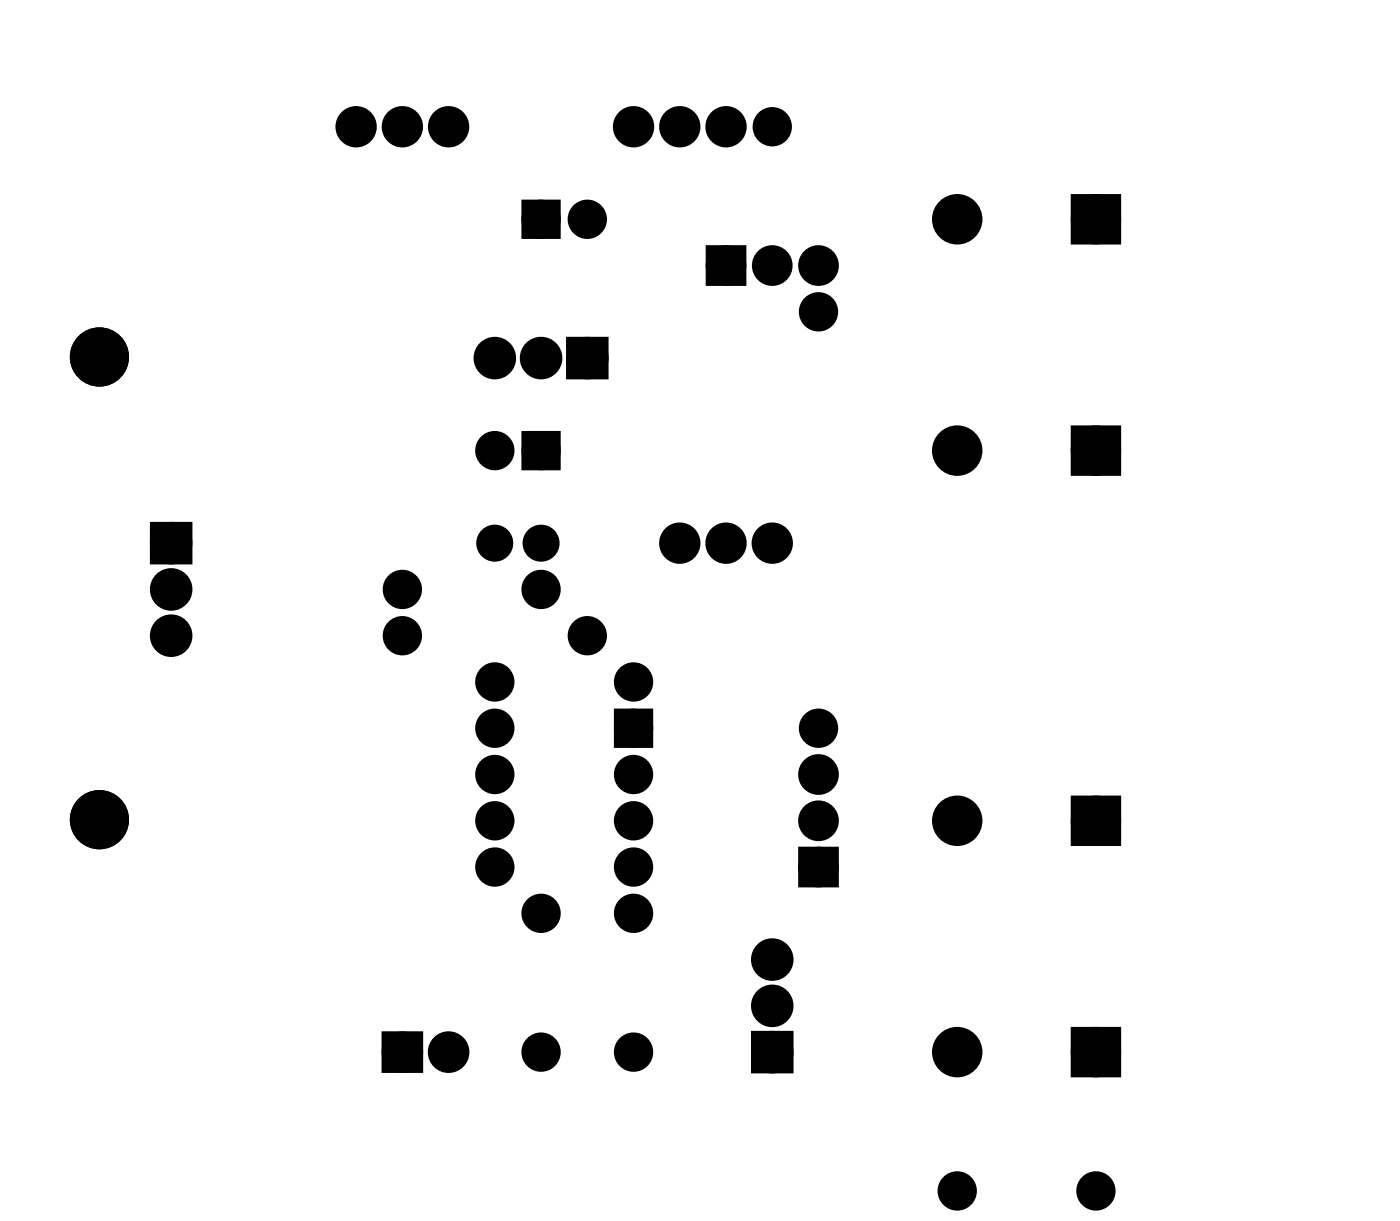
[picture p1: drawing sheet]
<svg xmlns="http://www.w3.org/2000/svg" width="77mm" height="67mm" viewBox="0 0 77 67" stroke-linecap="round" stroke-linejoin="round" font-family="sans-serif">
<g fill="#000">
<path d="M29 11.3h1.4v1.4h-1.4zM31.5 18.9h1.6v1.5h-1.6zM39.1 13.8h1.5v1.5h-1.5zM59.2 11h2v2h-2zM8.6 29h1.6v1.6h-1.6zM29 24h1.4v1.4h-1.4zM34.1 39.3h1.4v1.4h-1.4zM59.2 23.7h2v2h-2zM21.3 57h1.6v1.5h-1.6zM41.6 57h1.6v1.5h-1.6zM44.2 46.9h1.5v1.4h-1.5zM59.2 56.8h2v2h-2z"/>
<path d="M59.2 44.1h2v2h-2z"/>
</g>
<g fill="none" stroke="#000" stroke-width=".76" stroke-linecap="butt">
<path d="M29 11.3h1.4v1.4h-1.4zM31.5 18.9h1.6v1.5h-1.6zM39.1 13.8h1.5v1.5h-1.5zM59.2 11h2v2h-2zM8.6 29h1.6v1.6h-1.6zM29 24h1.4v1.4h-1.4zM34.1 39.3h1.4v1.4h-1.4zM59.2 23.7h2v2h-2zM21.3 57h1.6v1.5h-1.6zM41.6 57h1.6v1.5h-1.6zM44.2 46.9h1.5v1.4h-1.5zM59.2 56.8h2v2h-2z"/>
<path d="M59.2 44.1h2v2h-2z"/>
<circle cx="19.6" cy="7" r=".75"/>
<circle cx="22.1" cy="7" r=".75"/>
<circle cx="24.6" cy="7" r=".75"/>
<circle cx="27.2" cy="19.7" r=".79"/>
<circle cx="29.7" cy="12" r=".7"/>
<circle cx="29.7" cy="19.7" r=".79"/>
<circle cx="32.3" cy="12" r=".7"/>
<circle cx="32.3" cy="19.7" r=".79"/>
<circle cx="34.8" cy="7" r=".75"/>
<circle cx="37.3" cy="7" r=".75"/>
<circle cx="39.9" cy="7" r=".75"/>
<circle cx="39.9" cy="14.6" r=".74"/>
<circle cx="42.4" cy="7" r=".7"/>
<circle cx="42.4" cy="14.6" r=".74"/>
<circle cx="45" cy="17.1" r=".7"/>
<circle cx="45" cy="14.6" r=".74"/>
<circle cx="52.6" cy="12" r="1"/>
<circle cx="52.6" cy="12" r=".7"/>
<circle cx="60.2" cy="12" r="1"/>
<circle cx="60.2" cy="12" r=".7"/>
<circle cx="9.4" cy="34.9" r=".79"/>
<circle cx="9.4" cy="32.4" r=".79"/>
<circle cx="9.4" cy="29.8" r=".79"/>
<circle cx="22.1" cy="32.4" r=".7"/>
<circle cx="22.1" cy="34.9" r=".7"/>
<circle cx="27.2" cy="29.8" r=".64"/>
<circle cx="27.2" cy="37.4" r=".7"/>
<circle cx="27.2" cy="24.7" r=".7"/>
<circle cx="27.2" cy="40" r=".7"/>
<circle cx="29.7" cy="29.8" r=".64"/>
<circle cx="29.7" cy="32.4" r=".7"/>
<circle cx="29.7" cy="24.7" r=".7"/>
<circle cx="32.3" cy="34.9" r=".7"/>
<circle cx="34.8" cy="37.4" r=".7"/>
<circle cx="34.8" cy="40" r=".7"/>
<circle cx="37.3" cy="29.8" r=".75"/>
<circle cx="39.9" cy="29.8" r=".75"/>
<circle cx="42.4" cy="29.8" r=".75"/>
<circle cx="45" cy="40" r=".7"/>
<circle cx="52.6" cy="24.7" r="1"/>
<circle cx="52.6" cy="24.7" r=".7"/>
<circle cx="60.2" cy="24.7" r="1"/>
<circle cx="60.2" cy="24.7" r=".7"/>
<circle cx="22.1" cy="57.8" r=".76"/>
<circle cx="24.6" cy="57.8" r=".76"/>
<circle cx="27.2" cy="45.1" r=".7"/>
<circle cx="27.2" cy="47.6" r=".7"/>
<circle cx="27.2" cy="42.5" r=".7"/>
<circle cx="29.7" cy="57.8" r=".7"/>
<circle cx="29.7" cy="50.1" r=".7"/>
<circle cx="34.8" cy="57.8" r=".7"/>
<circle cx="34.8" cy="50.1" r=".7"/>
<circle cx="34.8" cy="42.5" r=".7"/>
<circle cx="34.8" cy="47.6" r=".7"/>
<circle cx="34.8" cy="45.1" r=".7"/>
<circle cx="42.4" cy="57.8" r=".79"/>
<circle cx="42.4" cy="55.2" r=".79"/>
<circle cx="42.4" cy="52.7" r=".79"/>
<circle cx="45" cy="45.1" r=".74"/>
<circle cx="45" cy="47.6" r=".74"/>
<circle cx="45" cy="42.5" r=".74"/>
<circle cx="52.6" cy="45.1" r="1"/>
<circle cx="52.6" cy="57.8" r="1"/>
<circle cx="52.6" cy="57.8" r=".7"/>
<circle cx="52.6" cy="45.1" r=".7"/>
<circle cx="60.2" cy="57.8" r="1"/>
<circle cx="60.2" cy="45.1" r="1"/>
<circle cx="60.2" cy="45.1" r=".7"/>
<circle cx="60.2" cy="57.8" r=".7"/>
<circle cx="52.6" cy="65.4" r=".7"/>
<circle cx="60.2" cy="65.4" r=".7"/>
</g>
<g fill="#000">
<circle cx="5.5" cy="19.6" r="1.5"/>
<circle cx="19.6" cy="7" r=".75"/>
<circle cx="22.1" cy="7" r=".75"/>
<circle cx="24.6" cy="7" r=".75"/>
<circle cx="27.2" cy="19.7" r=".79"/>
<circle cx="29.7" cy="12" r=".7"/>
<circle cx="29.7" cy="19.7" r=".79"/>
<circle cx="32.3" cy="12" r=".7"/>
<circle cx="32.3" cy="19.7" r=".79"/>
<circle cx="34.8" cy="7" r=".75"/>
<circle cx="37.3" cy="7" r=".75"/>
<circle cx="39.9" cy="7" r=".75"/>
<circle cx="39.9" cy="14.6" r=".74"/>
<circle cx="42.4" cy="7" r=".7"/>
<circle cx="42.4" cy="14.6" r=".74"/>
<circle cx="45" cy="17.1" r=".7"/>
<circle cx="45" cy="14.6" r=".74"/>
<circle cx="52.6" cy="12" r="1"/>
<circle cx="52.6" cy="12" r=".7"/>
<circle cx="60.2" cy="12" r="1"/>
<circle cx="60.2" cy="12" r=".7"/>
<circle cx="9.4" cy="29.8" r=".79"/>
<circle cx="9.4" cy="34.9" r=".79"/>
<circle cx="9.4" cy="32.4" r=".79"/>
<circle cx="22.1" cy="32.4" r=".7"/>
<circle cx="22.1" cy="34.9" r=".7"/>
<circle cx="27.2" cy="29.8" r=".64"/>
<circle cx="27.2" cy="37.4" r=".7"/>
<circle cx="27.2" cy="24.7" r=".7"/>
<circle cx="27.2" cy="40" r=".7"/>
<circle cx="29.7" cy="29.8" r=".64"/>
<circle cx="29.7" cy="32.4" r=".7"/>
<circle cx="29.7" cy="24.7" r=".7"/>
<circle cx="32.3" cy="34.9" r=".7"/>
<circle cx="34.8" cy="37.4" r=".7"/>
<circle cx="34.8" cy="40" r=".7"/>
<circle cx="37.3" cy="29.8" r=".75"/>
<circle cx="39.9" cy="29.8" r=".75"/>
<circle cx="42.4" cy="29.8" r=".75"/>
<circle cx="45" cy="40" r=".7"/>
<circle cx="52.6" cy="24.7" r="1"/>
<circle cx="52.6" cy="24.7" r=".7"/>
<circle cx="60.2" cy="24.7" r="1"/>
<circle cx="60.2" cy="24.7" r=".7"/>
<circle cx="5.5" cy="45" r="1.5"/>
<circle cx="22.1" cy="57.8" r=".76"/>
<circle cx="24.6" cy="57.8" r=".76"/>
<circle cx="27.2" cy="42.5" r=".7"/>
<circle cx="27.2" cy="45.1" r=".7"/>
<circle cx="27.2" cy="47.6" r=".7"/>
<circle cx="29.7" cy="50.1" r=".7"/>
<circle cx="29.7" cy="57.8" r=".7"/>
<circle cx="34.8" cy="50.1" r=".7"/>
<circle cx="34.8" cy="57.8" r=".7"/>
<circle cx="34.8" cy="42.5" r=".7"/>
<circle cx="34.8" cy="45.1" r=".7"/>
<circle cx="34.8" cy="47.6" r=".7"/>
<circle cx="42.4" cy="52.7" r=".79"/>
<circle cx="42.4" cy="55.2" r=".79"/>
<circle cx="42.4" cy="57.8" r=".79"/>
<circle cx="45" cy="45.1" r=".74"/>
<circle cx="45" cy="47.6" r=".74"/>
<circle cx="45" cy="42.5" r=".74"/>
<circle cx="52.6" cy="45.1" r="1"/>
<circle cx="52.6" cy="57.8" r="1"/>
<circle cx="52.6" cy="45.1" r=".7"/>
<circle cx="52.6" cy="57.8" r=".7"/>
<circle cx="60.2" cy="45.1" r="1"/>
<circle cx="60.2" cy="57.8" r="1"/>
<circle cx="60.2" cy="45.1" r=".7"/>
<circle cx="60.2" cy="57.8" r=".7"/>
<circle cx="52.6" cy="65.4" r=".7"/>
<circle cx="60.2" cy="65.4" r=".7"/>
</g>
<g fill="none" stroke="#000" stroke-width=".25">
<circle cx="5.5" cy="19.6" r="1.5"/>
<circle cx="5.5" cy="45" r="1.5"/>
</g>
</svg>
